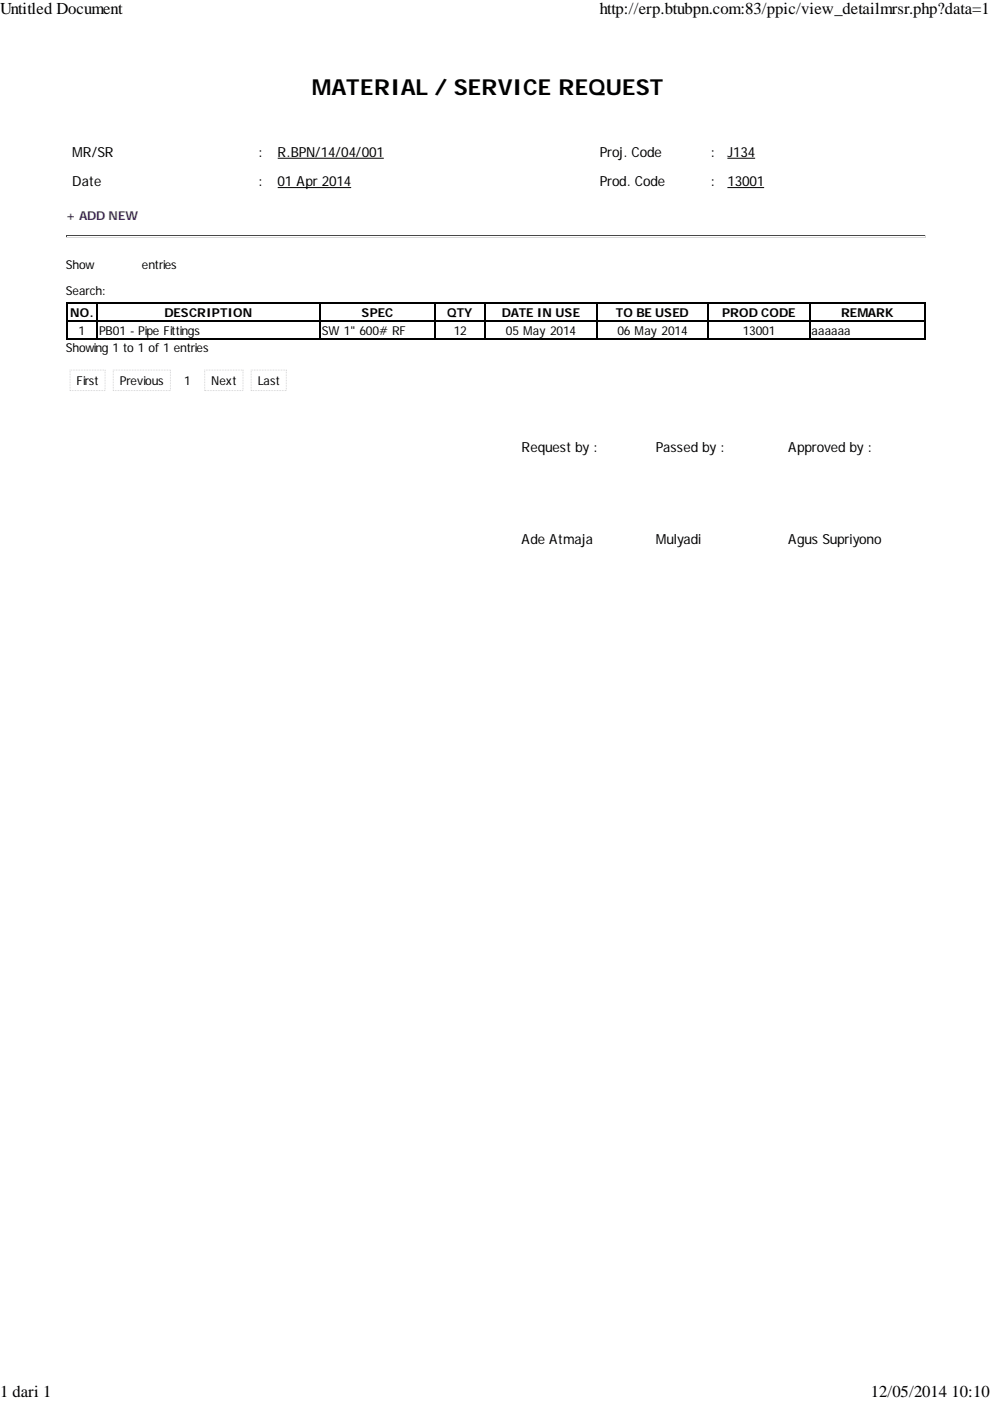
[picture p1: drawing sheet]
<svg xmlns="http://www.w3.org/2000/svg" width="210mm" height="297mm" viewBox="0 0 210 297" stroke-linecap="round" stroke-linejoin="round" font-family="sans-serif">
<defs><g id="words">
<text font-size="4.7" x="66.2" y="20.2">MATERIAL / SERVICE REQUEST</text>
<g font-size="3.5">
<text x="0" y="3">Untitled Document</text>
<text x="127.2" y="3">http://erp.btubpn.com:83/ppic/view_detailmrsr.php?data=1</text>
<text x="0" y="296.1">1 dari 1</text>
<text x="184.7" y="296.1">12/05/2014 10:10</text>
</g>
<g font-size="2.9">
<text x="15.3" y="33.3">MR/SR</text>
<text x="54.8" y="33.3">:</text>
<text x="58.9" y="33.3">R.BPN/14/04/001</text>
<text x="127.2" y="33.3">Proj. Code</text>
<text x="150.7" y="33.3">:</text>
<text x="154.3" y="33.3">J134</text>
<text x="15.3" y="39.5">Date</text>
<text x="54.8" y="39.5">:</text>
<text x="58.9" y="39.5">01 Apr 2014</text>
<text x="127.2" y="39.5">Prod. Code</text>
<text x="150.7" y="39.5">:</text>
<text x="154.3" y="39.5">13001</text>
<text x="110.6" y="95.8">Request by :</text>
<text x="139.1" y="95.8">Passed by :</text>
<text x="167.2" y="95.8">Approved by :</text>
<text x="110.6" y="115.3">Ade Atmaja</text>
<text x="139.1" y="115.3">Mulyadi</text>
<text x="167.2" y="115.3">Agus Supriyono</text>
</g>
<text font-size="2.6" fill="#551a8b" x="14" y="46.7">+ ADD NEW</text>
<g font-size="2.6">
<text x="14" y="57">Show</text>
<text x="30.1" y="57">entries</text>
<text x="14" y="62.5">Search:</text>
<text x="14.9" y="67.1">NO.</text>
<text x="16.7" y="71">1</text>
<text x="21" y="71">PB01 - Pipe Fittings</text>
<text x="34.9" y="67.1">DESCRIPTION</text>
<text x="68.3" y="71">SW 1&quot; 600# RF</text>
<text x="76.7" y="67.1">SPEC</text>
<text x="94.8" y="67.1">QTY</text>
<text x="96.2" y="71">12</text>
<text x="106.4" y="67.1">DATE IN USE</text>
<text x="107.3" y="71">05 May 2014</text>
<text x="130.7" y="67.1">TO BE USED</text>
<text x="131" y="71">06 May 2014</text>
<text x="153.2" y="67.1">PROD CODE</text>
<text x="157.5" y="71">13001</text>
<text x="172.1" y="71">aaaaaa</text>
<text x="178.4" y="67.1">REMARK</text>
<text x="14" y="74.7">Showing 1 to 1 of 1 entries</text>
<text x="16.3" y="81.7">First</text>
<text x="25.4" y="81.7">Previous</text>
<text x="39.1" y="81.7">1</text>
<text x="44.8" y="81.7">Next</text>
<text x="54.7" y="81.7">Last</text>
</g>
</g></defs>
<path d="M14 49.9h182.3" fill="none" stroke="#474747" stroke-width=".21"/>
<path d="M14 50h.2v.4h-.2z" fill="#474747"/>
<path d="M196.1 49.8h.2v.4h-.2z" fill="#d8d8d8"/>
<path d="M14 50.3h182.3" fill="none" stroke="#d8d8d8" stroke-width=".21"/>
<path d="M14.1 64.3v7.5M150.2 64.3v7.5" fill="none" stroke="#000" stroke-width=".28"/>
<g fill="none" stroke="#000" stroke-width=".25">
<path d="M14 64.2h182.3M14 71.9h182.3M14.3 68.1h6.2M20.6 64.3v7.5M20.7 68.1h47.1M67.9 64.3v7.5M68 68.1h24.2M92.3 64.3v7.5M92.4 68.1h10.4M102.9 64.3v7.5M103.1 68.1h23.3M126.6 64.3v7.5"/>
<path d="M126.7 68.1h23.4M150.3 68.1h21.3M171.7 64.3v7.5M171.9 68.1h24.1M196.2 64.3v7.5"/>
</g>
<path d="M14 89.7h182.3v26.5h-182.3z" fill="#fff"/>
<path d="M58.9 33.5h22.5M58.9 39.8h15.6M154.3 33.5h5.9M154.3 39.8h7.8" fill="none" stroke="#000" stroke-width=".21"/>
<path d="M14.8 78.4h7.6v4.5h-7.6z" fill="#fff"/>
<path d="M14.8 78.5h7.6M22.3 78.5v4.4M14.9 82.9v-4.4M22.2 82.8h-7.3" fill="none" stroke="#d3d3d8" stroke-width=".21" stroke-dasharray=".2 .2" stroke-linecap="butt"/>
<path d="M24 78.4h12.2v4.5h-12.2z" fill="#fff"/>
<path d="M23.9 78.5h12.3M36.2 78.5v4.4M24 82.9v-4.4M36.1 82.8h-12" fill="none" stroke="#d3d3d8" stroke-width=".21" stroke-dasharray=".2 .2" stroke-linecap="butt"/>
<g fill="#fff">
<path d="M37.8 78.6h4v4.1h-4z"/>
<path d="M43.3 78.4h8.3v4.5h-8.3z"/>
</g>
<path d="M43.3 78.5h8.3M51.5 78.5v4.4M43.4 82.9v-4.4M51.5 82.8h-8" fill="none" stroke="#d3d3d8" stroke-width=".21" stroke-dasharray=".2 .2" stroke-linecap="butt"/>
<path d="M53.2 78.4h7.6v4.5h-7.6z" fill="#fff"/>
<path d="M53.2 78.5h7.6M60.7 78.5v4.4M53.3 82.9v-4.4M60.6 82.8h-7.2" fill="none" stroke="#d3d3d8" stroke-width=".21" stroke-dasharray=".2 .2" stroke-linecap="butt"/>
<use href="#words"/>
</svg>
